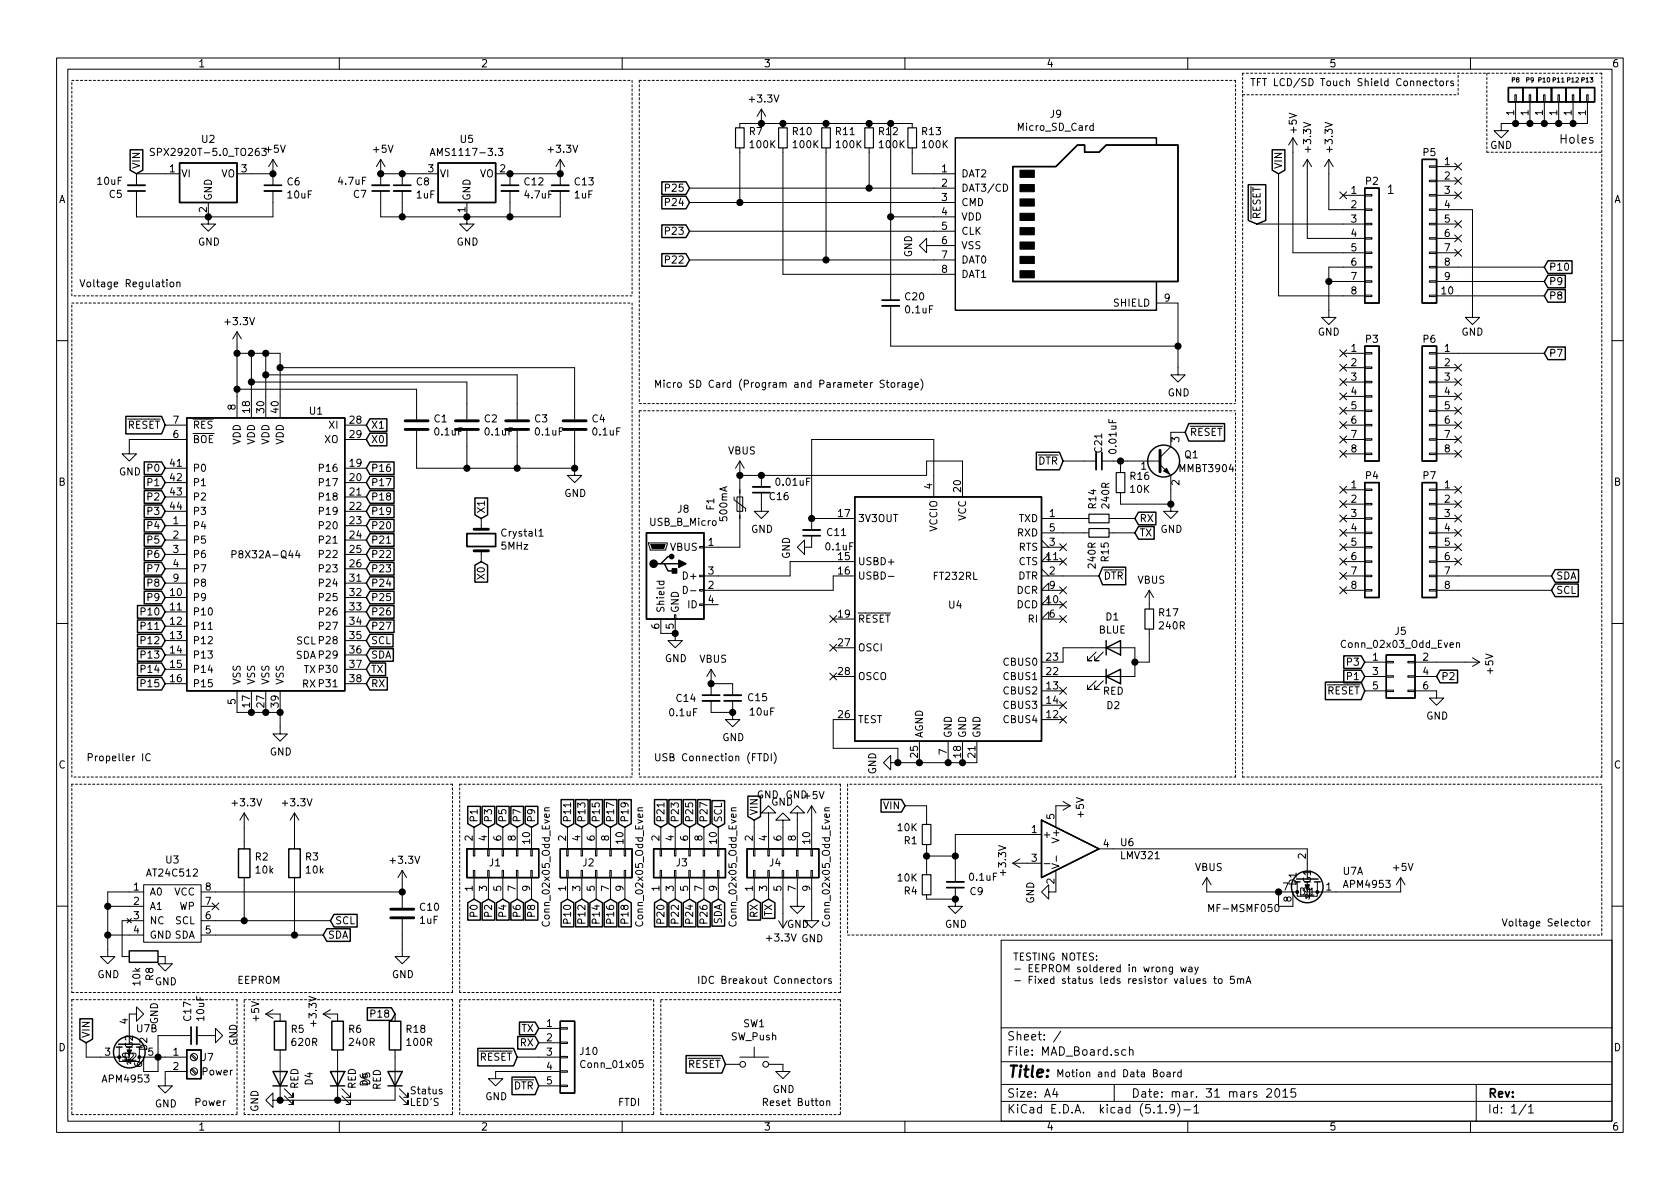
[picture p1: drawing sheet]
<svg xmlns="http://www.w3.org/2000/svg" width="297mm" height="210mm" viewBox="0 0 297 210" stroke-linecap="round" stroke-linejoin="round" font-family="sans-serif">
<defs><g id="words">
<text font-size="2.8" x="178" y="190.5">Title:</text>
<g font-size="2.1">
<text x="275.6" y="25.4">Holes</text>
<text x="245.1" y="34.3">1</text>
<text x="178" y="184">Sheet: /</text>
<text x="178" y="186.7">File: MAD_Board.sch</text>
<text x="178" y="196.9">KiCad E.D.A. kicad (5.1.9)-1</text>
<text x="178" y="194.1">Size: A4</text>
<text x="200" y="194.1">Date: mar. 31 mars 2015</text>
<text x="263" y="194.1">Rev:</text>
<text x="263" y="196.9">Id: 1/1</text>
</g>
<g font-size="1.8">
<text x="35" y="11.9">1</text>
<text x="85" y="11.9">2</text>
<text x="135" y="11.9">3</text>
<text x="185" y="11.9">4</text>
<text x="235" y="11.9">5</text>
<text x="285" y="11.9">6</text>
<text x="221" y="15.2">TFT LCD/SD Touch Shield Connectors</text>
<text x="132.5" y="23.9">R7</text>
<text x="132.7" y="18.1">+3.3V</text>
<text x="140.2" y="23.9">R10</text>
<text x="147.8" y="23.9">R11</text>
<text x="155.4" y="23.9">R12</text>
<text x="163.1" y="23.9">R13</text>
<text x="180.1" y="23.1">Micro_SD_Card</text>
<text x="185.7" y="20.8">J9</text>
<text x="229.3" y="23.4" transform="rotate(-90 229.3 23.4)">+5V</text>
<text x="267.7" y="20.4" transform="rotate(-90 267.7 20.4)">1</text>
<text x="270.3" y="20.4" transform="rotate(-90 270.3 20.4)">1</text>
<text x="272.8" y="20.4" transform="rotate(-90 272.8 20.4)">1</text>
<text x="275.3" y="20.4" transform="rotate(-90 275.3 20.4)">1</text>
<text x="277.9" y="20.4" transform="rotate(-90 277.9 20.4)">1</text>
<text x="280.4" y="20.4" transform="rotate(-90 280.4 20.4)">1</text>
<text x="24.8" y="29.9" transform="rotate(-90 24.8 29.9)">VIN</text>
<text x="27.8" y="27.6">SPX2920T-5.0_TO263</text>
<text x="35.7" y="25.3">U2</text>
<text x="47" y="27">+5V</text>
<text x="66.1" y="27">+5V</text>
<text x="77.1" y="27.6">AMS1117-3.3</text>
<text x="81.4" y="25.3">U5</text>
<text x="97.1" y="27">+3.3V</text>
<text x="132.7" y="26.2">100K</text>
<text x="140.3" y="26.2">100K</text>
<text x="148" y="26.2">100K</text>
<text x="155.6" y="26.2">100K</text>
<text x="163.2" y="26.2">100K</text>
<text x="226.7" y="29.9" transform="rotate(-90 226.7 29.9)">VIN</text>
<text x="231.8" y="26.7" transform="rotate(-90 231.8 26.7)">+3.3V</text>
<text x="235.6" y="26.7" transform="rotate(-90 235.6 26.7)">+3.3V</text>
<text x="251.7" y="27.6">P5</text>
<text x="255.4" y="29.2">1</text>
<text x="263.5" y="26.3">GND</text>
<text x="10.4" y="35.9">A</text>
<text x="17.3" y="32.7">10uF</text>
<text x="19.4" y="35">C5</text>
<text x="30" y="30.5">1</text>
<text x="32" y="31.4">VI</text>
<text x="37.5" y="35.6" transform="rotate(-90 37.5 35.6)">GND</text>
<text x="39.1" y="31.4">VO</text>
<text x="42.7" y="30.5">3</text>
<text x="50.8" y="32.8">C6</text>
<text x="50.9" y="35.1">10uF</text>
<text x="59.9" y="32.7">4.7uF</text>
<text x="62.5" y="35">C7</text>
<text x="73.7" y="32.8">C8</text>
<text x="73.7" y="35.1">1uF</text>
<text x="75.7" y="30.5">3</text>
<text x="77.7" y="31.4">VI</text>
<text x="83.2" y="35.6" transform="rotate(-90 83.2 35.6)">GND</text>
<text x="84.8" y="31.4">VO</text>
<text x="88.4" y="30.5">2</text>
<text x="92.8" y="32.8">C12</text>
<text x="92.9" y="35.1">4.7uF</text>
<text x="101.6" y="35.1">1uF</text>
<text x="101.7" y="32.8">C13</text>
<text x="118" y="33.9">P25</text>
<text x="166.5" y="30.5">1</text>
<text x="166.5" y="33">2</text>
<text x="166.5" y="35.6">3</text>
<text x="169.9" y="31.4">DAT2</text>
<text x="169.9" y="33.9">DAT3/CD</text>
<text x="238.9" y="34.3">1</text>
<text x="241.5" y="32.7">P2</text>
<text x="255.4" y="31.7">2</text>
<text x="255.4" y="34.3">3</text>
<text x="285.4" y="35.9">A</text>
<text x="36.6" y="37.6" transform="rotate(-90 36.6 37.6)">2</text>
<text x="82.3" y="37.6" transform="rotate(-90 82.3 37.6)">1</text>
<text x="118" y="36.4">P24</text>
<text x="118" y="41.5">P23</text>
<text x="166.5" y="38.1">4</text>
<text x="166.5" y="40.6">5</text>
<text x="169.9" y="36.4">CMD</text>
<text x="169.9" y="39">VDD</text>
<text x="169.9" y="41.5">CLK</text>
<text x="222.9" y="38.8" transform="rotate(-90 222.9 38.8)">RESET</text>
<text x="238.9" y="36.8">2</text>
<text x="238.9" y="39.4">3</text>
<text x="238.9" y="41.9">4</text>
<text x="255.4" y="36.8">4</text>
<text x="255.4" y="39.4">5</text>
<text x="255.4" y="41.9">6</text>
<text x="35" y="43.4">GND</text>
<text x="80.7" y="43.4">GND</text>
<text x="118" y="46.6">P22</text>
<text x="161.3" y="45.5" transform="rotate(-90 161.3 45.5)">GND</text>
<text x="166.5" y="43.2">6</text>
<text x="166.5" y="45.7">7</text>
<text x="169.9" y="44.1">VSS</text>
<text x="169.9" y="46.6">DAT0</text>
<text x="238.9" y="44.4">5</text>
<text x="238.9" y="47">6</text>
<text x="255.4" y="44.4">7</text>
<text x="255.4" y="47">8</text>
<text x="273.8" y="47.9">P10</text>
<text x="14" y="50.8">Voltage Regulation</text>
<text x="160.1" y="53.1">C20</text>
<text x="166.5" y="48.3">8</text>
<text x="169.9" y="49.1">DAT1</text>
<text x="205.9" y="53.3">9</text>
<text x="238.9" y="49.5">7</text>
<text x="238.9" y="52.1">8</text>
<text x="254.9" y="52.1">10</text>
<text x="255.4" y="49.5">9</text>
<text x="273.8" y="50.4">P9</text>
<text x="273.8" y="53">P8</text>
<text x="40" y="57.5">+3.3V</text>
<text x="160.2" y="55.4">0.1uF</text>
<text x="197" y="54.2">SHIELD</text>
<text x="233" y="59.4">GND</text>
<text x="258.4" y="59.4">GND</text>
<text x="238.9" y="62.2">1</text>
<text x="238.9" y="64.8">2</text>
<text x="241.5" y="60.6">P3</text>
<text x="251.7" y="60.6">P6</text>
<text x="255.4" y="62.2">1</text>
<text x="255.4" y="64.8">2</text>
<text x="273.8" y="63.1">P7</text>
<text x="115.6" y="68.6">Micro SD Card (Program and Parameter Storage)</text>
<text x="206.5" y="70.1">GND</text>
<text x="238.9" y="67.3">3</text>
<text x="238.9" y="69.8">4</text>
<text x="255.4" y="67.3">3</text>
<text x="255.4" y="69.8">4</text>
<text x="22.5" y="75.8">RESET</text>
<text x="30.6" y="77.5">6</text>
<text x="30.6" y="74.9">7</text>
<text x="34" y="75.8">RES</text>
<text x="41.7" y="72.5" transform="rotate(-90 41.7 72.5)">8</text>
<text x="44.2" y="73" transform="rotate(-90 44.2 73)">18</text>
<text x="46.7" y="73" transform="rotate(-90 46.7 73)">30</text>
<text x="49.3" y="73" transform="rotate(-90 49.3 73)">40</text>
<text x="54.8" y="73.3">U1</text>
<text x="58.3" y="75.8">XI</text>
<text x="61.9" y="74.9">28</text>
<text x="61.9" y="77.5">29</text>
<text x="65.6" y="75.8">X1</text>
<text x="76.8" y="74.7">C1</text>
<text x="77" y="77">0.1uF</text>
<text x="85.7" y="74.7">C2</text>
<text x="85.9" y="77">0.1uF</text>
<text x="94.6" y="74.7">C3</text>
<text x="94.7" y="77">0.1uF</text>
<text x="104.7" y="74.7">C4</text>
<text x="104.9" y="77">0.1uF</text>
<text x="210.3" y="77.1">RESET</text>
<text x="238.9" y="72.4">5</text>
<text x="238.9" y="74.9">6</text>
<text x="238.9" y="77.5">7</text>
<text x="255.4" y="72.4">5</text>
<text x="255.4" y="74.9">6</text>
<text x="255.4" y="77.5">7</text>
<text x="26.3" y="83.4">P0</text>
<text x="30.1" y="82.5">41</text>
<text x="34" y="78.4">BOE</text>
<text x="34" y="83.4">P0</text>
<text x="42.5" y="78.7" transform="rotate(-90 42.5 78.7)">VDD</text>
<text x="45.1" y="78.7" transform="rotate(-90 45.1 78.7)">VDD</text>
<text x="47.6" y="78.7" transform="rotate(-90 47.6 78.7)">VDD</text>
<text x="50.2" y="78.7" transform="rotate(-90 50.2 78.7)">VDD</text>
<text x="56.8" y="83.4">P16</text>
<text x="57.4" y="78.4">XO</text>
<text x="61.9" y="82.5">19</text>
<text x="65.6" y="83.4">P16</text>
<text x="65.6" y="78.4">X0</text>
<text x="128.8" y="80.4">VBUS</text>
<text x="183.5" y="82.2">DTR</text>
<text x="194.9" y="80" transform="rotate(-90 194.9 80)">C21</text>
<text x="197.4" y="80" transform="rotate(-90 197.4 80)">0.01uF</text>
<text x="201.8" y="83.1">1</text>
<text x="208.5" y="78.2" transform="rotate(-90 208.5 78.2)">3</text>
<text x="208.7" y="83.5">MMBT3904</text>
<text x="209.5" y="81">Q1</text>
<text x="238.9" y="80">8</text>
<text x="255.4" y="80">8</text>
<text x="10.4" y="85.9">B</text>
<text x="21" y="84.1">GND</text>
<text x="26.3" y="86">P1</text>
<text x="26.3" y="88.5">P2</text>
<text x="30.1" y="85.1">42</text>
<text x="30.1" y="87.6">43</text>
<text x="34" y="86">P1</text>
<text x="34" y="88.5">P2</text>
<text x="56.8" y="86">P17</text>
<text x="56.8" y="88.5">P18</text>
<text x="61.9" y="85.1">20</text>
<text x="61.9" y="87.6">21</text>
<text x="65.6" y="86">P17</text>
<text x="65.6" y="88.5">P18</text>
<text x="99.8" y="87.9">GND</text>
<text x="136.1" y="88.4">C16</text>
<text x="137.4" y="85.9">0.01uF</text>
<text x="164.8" y="86.5" transform="rotate(-90 164.8 86.5)">4</text>
<text x="169.9" y="86.9" transform="rotate(-90 169.9 86.9)">20</text>
<text x="193.8" y="89.9" transform="rotate(-90 193.8 89.9)">R14</text>
<text x="196.1" y="89.8" transform="rotate(-90 196.1 89.8)">240R</text>
<text x="199.9" y="84.9">R16</text>
<text x="199.9" y="87.2">10K</text>
<text x="208.5" y="85.8" transform="rotate(-90 208.5 85.8)">2</text>
<text x="238.9" y="86.4">1</text>
<text x="238.9" y="88.9">2</text>
<text x="241.5" y="84.8">P4</text>
<text x="251.7" y="84.8">P7</text>
<text x="255.4" y="86.4">1</text>
<text x="255.4" y="88.9">2</text>
<text x="285.4" y="85.9">B</text>
<text x="26.3" y="91.1">P3</text>
<text x="26.3" y="93.6">P4</text>
<text x="30.1" y="90.2">44</text>
<text x="30.6" y="92.7">1</text>
<text x="30.6" y="95.2">2</text>
<text x="34" y="93.6">P4</text>
<text x="34" y="91.1">P3</text>
<text x="56.8" y="91.1">P19</text>
<text x="56.8" y="93.6">P20</text>
<text x="61.9" y="90.2">22</text>
<text x="61.9" y="92.7">23</text>
<text x="61.9" y="95.2">24</text>
<text x="65.6" y="93.6">P20</text>
<text x="65.6" y="91.1">P19</text>
<text x="85.7" y="90.9" transform="rotate(-90 85.7 90.9)">X1</text>
<text x="88.9" y="94.9">Crystal1</text>
<text x="115" y="93">USB_B_Micro</text>
<text x="119.9" y="90.7">J8</text>
<text x="126.3" y="90.2" transform="rotate(-90 126.3 90.2)">F1</text>
<text x="128.6" y="92" transform="rotate(-90 128.6 92)">500mA</text>
<text x="132.8" y="94.2">GND</text>
<text x="146.3" y="94.8">C11</text>
<text x="148.3" y="91.4">17</text>
<text x="151.6" y="92.3">3V3OUT</text>
<text x="165.7" y="94" transform="rotate(-90 165.7 94)">VCCIO</text>
<text x="170.8" y="92.1" transform="rotate(-90 170.8 92.1)">VCC</text>
<text x="179.9" y="94.9">RXD</text>
<text x="180.1" y="92.3">TXD</text>
<text x="185.6" y="91.4">1</text>
<text x="185.6" y="94">5</text>
<text x="201.4" y="92.3">RX</text>
<text x="201.4" y="94.9">TX</text>
<text x="205.2" y="94.2">GND</text>
<text x="238.9" y="91.4">3</text>
<text x="238.9" y="94">4</text>
<text x="255.4" y="91.4">3</text>
<text x="255.4" y="94">4</text>
<text x="26.3" y="101.2">P7</text>
<text x="26.3" y="98.7">P6</text>
<text x="26.3" y="96.1">P5</text>
<text x="30.6" y="97.8">3</text>
<text x="30.6" y="100.3">4</text>
<text x="34" y="96.1">P5</text>
<text x="34" y="98.7">P6</text>
<text x="34" y="101.2">P7</text>
<text x="41.7" y="98.7">P8X32A-Q44</text>
<text x="56.8" y="96.1">P21</text>
<text x="56.8" y="98.7">P22</text>
<text x="56.8" y="101.2">P23</text>
<text x="61.9" y="97.8">25</text>
<text x="61.9" y="100.3">26</text>
<text x="65.6" y="101.2">P23</text>
<text x="65.6" y="98.7">P22</text>
<text x="65.6" y="96.1">P21</text>
<text x="88.7" y="97.2">5MHz</text>
<text x="118.5" y="97.4">VBUS</text>
<text x="125.2" y="96.5">1</text>
<text x="125.2" y="101.6">3</text>
<text x="139.7" y="98.9" transform="rotate(-90 139.7 98.9)">GND</text>
<text x="146.1" y="97.3">0.1uF</text>
<text x="148.3" y="99.1">15</text>
<text x="148.3" y="101.6">16</text>
<text x="151.6" y="99.9">USBD+</text>
<text x="180.1" y="99.9">CTS</text>
<text x="180.1" y="97.4">RTS</text>
<text x="185.1" y="99.1">11</text>
<text x="185.6" y="101.6">2</text>
<text x="185.6" y="96.5">3</text>
<text x="193.7" y="100.3" transform="rotate(-90 193.7 100.3)">240R</text>
<text x="196" y="99.3" transform="rotate(-90 196 99.3)">R15</text>
<text x="238.9" y="96.5">5</text>
<text x="238.9" y="99.1">6</text>
<text x="238.9" y="101.6">7</text>
<text x="255.4" y="96.5">5</text>
<text x="255.4" y="99.1">6</text>
<text x="255.4" y="101.6">7</text>
<text x="26.3" y="106.3">P9</text>
<text x="26.3" y="103.8">P8</text>
<text x="30.1" y="105.4">10</text>
<text x="30.1" y="107.9">11</text>
<text x="30.6" y="102.9">9</text>
<text x="34" y="103.8">P8</text>
<text x="34" y="106.3">P9</text>
<text x="56.8" y="103.8">P24</text>
<text x="56.8" y="106.3">P25</text>
<text x="61.9" y="102.9">31</text>
<text x="61.9" y="105.4">32</text>
<text x="61.9" y="107.9">33</text>
<text x="65.6" y="106.3">P25</text>
<text x="65.6" y="103.8">P24</text>
<text x="85.7" y="102.3" transform="rotate(-90 85.7 102.3)">X0</text>
<text x="121.1" y="102.5">D+</text>
<text x="121.7" y="107.6">ID</text>
<text x="125.2" y="104.1">2</text>
<text x="125.2" y="106.7">4</text>
<text x="151.6" y="102.5">USBD-</text>
<text x="165.2" y="102.5">FT232RL</text>
<text x="167.8" y="107.6">U4</text>
<text x="179.8" y="107.6">DCD</text>
<text x="179.8" y="105">DCR</text>
<text x="180" y="102.5">DTR</text>
<text x="185.1" y="106.7">10</text>
<text x="185.6" y="104.1">9</text>
<text x="195.1" y="102.5">DTR</text>
<text x="201.1" y="103.2">VBUS</text>
<text x="238.9" y="104.1">8</text>
<text x="255.4" y="104.1">8</text>
<text x="275.1" y="102.5">SDA</text>
<text x="275.1" y="105">SCL</text>
<text x="25.3" y="113.9">P12</text>
<text x="25.3" y="111.4">P11</text>
<text x="25.3" y="108.8">P10</text>
<text x="30.1" y="110.5">12</text>
<text x="30.1" y="113">13</text>
<text x="34" y="108.8">P10</text>
<text x="34" y="111.4">P11</text>
<text x="34" y="113.9">P12</text>
<text x="52.4" y="114">SCL P28</text>
<text x="56.8" y="108.8">P26</text>
<text x="56.8" y="111.4">P27</text>
<text x="61.9" y="110.5">34</text>
<text x="61.9" y="113">35</text>
<text x="65.6" y="113.9">SCL</text>
<text x="65.6" y="111.4">P27</text>
<text x="65.6" y="108.8">P26</text>
<text x="116.6" y="111.2" transform="rotate(-90 116.6 111.2)">6</text>
<text x="117.5" y="108.5" transform="rotate(-90 117.5 108.5)">Shield</text>
<text x="119.1" y="111.2" transform="rotate(-90 119.1 111.2)">5</text>
<text x="120" y="108.5" transform="rotate(-90 120 108.5)">GND</text>
<text x="148.3" y="109.2">19</text>
<text x="151.6" y="110.1">RESET</text>
<text x="181.9" y="110.1">RI</text>
<text x="185.6" y="109.2">6</text>
<text x="194.3" y="112">BLUE</text>
<text x="195.6" y="109.7">D1</text>
<text x="205" y="109">R17</text>
<text x="205.1" y="111.3">240R</text>
<text x="246.7" y="112.3">J5</text>
<text x="25.3" y="119">P14</text>
<text x="25.3" y="116.5">P13</text>
<text x="30.1" y="115.6">14</text>
<text x="30.1" y="118.1">15</text>
<text x="34" y="116.5">P13</text>
<text x="34" y="119">P14</text>
<text x="52.2" y="116.5">SDA P29</text>
<text x="53.7" y="119">TX P30</text>
<text x="61.9" y="115.6">36</text>
<text x="61.9" y="118.1">37</text>
<text x="65.6" y="119">TX</text>
<text x="65.6" y="116.5">SDA</text>
<text x="117.6" y="117.1">GND</text>
<text x="123.7" y="117.2">VBUS</text>
<text x="148.3" y="114.3">27</text>
<text x="148.3" y="119.4">28</text>
<text x="151.6" y="115.2">OSCI</text>
<text x="177.6" y="117.7">CBUS0</text>
<text x="185.1" y="119.4">22</text>
<text x="185.1" y="116.8">23</text>
<text x="237.6" y="114.6">Conn_02x03_Odd_Even</text>
<text x="238.4" y="117.7">P3</text>
<text x="242.7" y="116.8">1</text>
<text x="242.7" y="119.4">3</text>
<text x="251.6" y="116.8">2</text>
<text x="251.6" y="119.4">4</text>
<text x="264" y="119.1" transform="rotate(-90 264 119.1)">+5V</text>
<text x="25.3" y="121.5">P15</text>
<text x="30.1" y="120.6">16</text>
<text x="34" y="121.5">P15</text>
<text x="41.7" y="124.6" transform="rotate(-90 41.7 124.6)">5</text>
<text x="42.5" y="121.2" transform="rotate(-90 42.5 121.2)">VSS</text>
<text x="44.2" y="125" transform="rotate(-90 44.2 125)">17</text>
<text x="45.1" y="121.2" transform="rotate(-90 45.1 121.2)">VSS</text>
<text x="46.7" y="125" transform="rotate(-90 46.7 125)">27</text>
<text x="47.6" y="121.2" transform="rotate(-90 47.6 121.2)">VSS</text>
<text x="49.3" y="125" transform="rotate(-90 49.3 125)">39</text>
<text x="50.2" y="121.2" transform="rotate(-90 50.2 121.2)">VSS</text>
<text x="53.4" y="121.6">RX P31</text>
<text x="61.9" y="120.6">38</text>
<text x="65.6" y="121.5">RX</text>
<text x="119.7" y="124.1">C14</text>
<text x="132.3" y="124">C15</text>
<text x="151.6" y="120.3">OSCO</text>
<text x="177.6" y="122.8">CBUS2</text>
<text x="177.6" y="125.3">CBUS3</text>
<text x="177.6" y="120.3">CBUS1</text>
<text x="185.1" y="121.9">13</text>
<text x="185.1" y="124.5">14</text>
<text x="195" y="122.9">RED</text>
<text x="195.7" y="125.4">D2</text>
<text x="234.6" y="122.8">RESET</text>
<text x="238.4" y="120.3">P1</text>
<text x="242.7" y="121.9">5</text>
<text x="251.6" y="121.9">6</text>
<text x="254.8" y="120.3">P2</text>
<text x="118.5" y="126.7">0.1uF</text>
<text x="127.7" y="131.1">GND</text>
<text x="132.7" y="126.5">10uF</text>
<text x="148.3" y="127">26</text>
<text x="151.6" y="127.9">TEST</text>
<text x="163.2" y="130.6" transform="rotate(-90 163.2 130.6)">AGND</text>
<text x="168.3" y="130.6" transform="rotate(-90 168.3 130.6)">GND</text>
<text x="170.8" y="130.6" transform="rotate(-90 170.8 130.6)">GND</text>
<text x="173.4" y="130.6" transform="rotate(-90 173.4 130.6)">GND</text>
<text x="177.6" y="127.9">CBUS4</text>
<text x="185.1" y="127">12</text>
<text x="252.2" y="127.2">GND</text>
<text x="10.4" y="135.9">C</text>
<text x="15.2" y="134.6">Propeller IC</text>
<text x="47.7" y="133.6">GND</text>
<text x="115.6" y="134.6">USB Connection (FTDI)</text>
<text x="154.9" y="137" transform="rotate(-90 154.9 137)">GND</text>
<text x="162.3" y="133.9" transform="rotate(-90 162.3 133.9)">25</text>
<text x="167.4" y="133.4" transform="rotate(-90 167.4 133.4)">7</text>
<text x="169.9" y="133.9" transform="rotate(-90 169.9 133.9)">18</text>
<text x="172.5" y="133.9" transform="rotate(-90 172.5 133.9)">21</text>
<text x="285.4" y="135.9">C</text>
<text x="41.2" y="142.6">+3.3V</text>
<text x="50.1" y="142.6">+3.3V</text>
<text x="133.8" y="141.2">GND GND+5V</text>
<text x="136.3" y="142.5">GND</text>
<text x="156.3" y="143.1">VIN</text>
<text x="83.6" y="148.7" transform="rotate(-90 83.6 148.7)">2</text>
<text x="84.5" y="145.5" transform="rotate(-90 84.5 145.5)">P1</text>
<text x="86.1" y="148.7" transform="rotate(-90 86.1 148.7)">4</text>
<text x="87" y="145.5" transform="rotate(-90 87 145.5)">P3</text>
<text x="88.6" y="148.7" transform="rotate(-90 88.6 148.7)">6</text>
<text x="89.5" y="145.5" transform="rotate(-90 89.5 145.5)">P5</text>
<text x="91.2" y="148.7" transform="rotate(-90 91.2 148.7)">8</text>
<text x="92.1" y="145.5" transform="rotate(-90 92.1 145.5)">P7</text>
<text x="93.7" y="149.2" transform="rotate(-90 93.7 149.2)">10</text>
<text x="94.6" y="145.5" transform="rotate(-90 94.6 145.5)">P9</text>
<text x="100.1" y="148.7" transform="rotate(-90 100.1 148.7)">2</text>
<text x="101" y="145.5" transform="rotate(-90 101 145.5)">P11</text>
<text x="102.6" y="148.7" transform="rotate(-90 102.6 148.7)">4</text>
<text x="103.5" y="145.5" transform="rotate(-90 103.5 145.5)">P13</text>
<text x="105.2" y="148.7" transform="rotate(-90 105.2 148.7)">6</text>
<text x="106" y="145.5" transform="rotate(-90 106 145.5)">P15</text>
<text x="107.7" y="148.7" transform="rotate(-90 107.7 148.7)">8</text>
<text x="108.6" y="145.5" transform="rotate(-90 108.6 145.5)">P17</text>
<text x="110.2" y="149.2" transform="rotate(-90 110.2 149.2)">10</text>
<text x="111.1" y="145.5" transform="rotate(-90 111.1 145.5)">P19</text>
<text x="116.6" y="148.7" transform="rotate(-90 116.6 148.7)">2</text>
<text x="117.5" y="145.5" transform="rotate(-90 117.5 145.5)">P21</text>
<text x="119.1" y="148.7" transform="rotate(-90 119.1 148.7)">4</text>
<text x="120" y="145.5" transform="rotate(-90 120 145.5)">P23</text>
<text x="121.7" y="148.7" transform="rotate(-90 121.7 148.7)">6</text>
<text x="122.6" y="145.5" transform="rotate(-90 122.6 145.5)">P25</text>
<text x="124.2" y="148.7" transform="rotate(-90 124.2 148.7)">8</text>
<text x="125.1" y="145.5" transform="rotate(-90 125.1 145.5)">P27</text>
<text x="126.7" y="149.2" transform="rotate(-90 126.7 149.2)">10</text>
<text x="127.6" y="145.5" transform="rotate(-90 127.6 145.5)">SCL</text>
<text x="133.1" y="148.7" transform="rotate(-90 133.1 148.7)">2</text>
<text x="134" y="144.2" transform="rotate(-90 134 144.2)">VIN</text>
<text x="135.6" y="148.7" transform="rotate(-90 135.6 148.7)">4</text>
<text x="138.2" y="148.7" transform="rotate(-90 138.2 148.7)">6</text>
<text x="140.7" y="148.7" transform="rotate(-90 140.7 148.7)">8</text>
<text x="143.3" y="149.2" transform="rotate(-90 143.3 149.2)">10</text>
<text x="158.8" y="147">10K</text>
<text x="159.9" y="149.3">R1</text>
<text x="182.4" y="147.3">1</text>
<text x="184.3" y="148.2">+</text>
<text x="186.4" y="144.9" transform="rotate(-90 186.4 144.9)">5</text>
<text x="187.3" y="148.6" transform="rotate(-90 187.3 148.6)">V+</text>
<text x="191.6" y="144.5" transform="rotate(-90 191.6 144.5)">+5V</text>
<text x="195.1" y="149.9">4</text>
<text x="198.2" y="149.6">U6</text>
<text x="26.2" y="155">AT24C512</text>
<text x="29.4" y="152.7">U3</text>
<text x="45.2" y="152.2">R2</text>
<text x="45.3" y="154.5">10k</text>
<text x="54.1" y="152.2">R3</text>
<text x="54.2" y="154.5">10k</text>
<text x="69.2" y="152.7">+3.3V</text>
<text x="86.6" y="153.2">J1</text>
<text x="103.1" y="153.2">J2</text>
<text x="119.6" y="153.2">J3</text>
<text x="136.1" y="153.2">J4</text>
<text x="158.8" y="155.9">10K</text>
<text x="171.5" y="155.7">0.1uF</text>
<text x="177.9" y="154.6" transform="rotate(-90 177.9 154.6)">+3.3V</text>
<text x="182.4" y="152.4">3</text>
<text x="198.3" y="151.9">LMV321</text>
<text x="211.3" y="154">VBUS</text>
<text x="230.9" y="151.9" transform="rotate(-90 230.9 151.9)">2</text>
<text x="237.5" y="154.7">U7A</text>
<text x="246.4" y="154">+5V</text>
<text x="23.6" y="157.5">1</text>
<text x="23.6" y="160">2</text>
<text x="26.4" y="158.4">A0</text>
<text x="26.4" y="160.9">A1</text>
<text x="30.8" y="158.4">VCC</text>
<text x="31.7" y="160.9">WP</text>
<text x="36.3" y="160">7</text>
<text x="36.3" y="157.5">8</text>
<text x="74.3" y="161.1">C10</text>
<text x="83.6" y="157.6" transform="rotate(-90 83.6 157.6)">1</text>
<text x="84.5" y="161.9" transform="rotate(-90 84.5 161.9)">P0</text>
<text x="86.1" y="157.6" transform="rotate(-90 86.1 157.6)">3</text>
<text x="87" y="161.9" transform="rotate(-90 87 161.9)">P2</text>
<text x="88.6" y="157.6" transform="rotate(-90 88.6 157.6)">5</text>
<text x="89.5" y="161.9" transform="rotate(-90 89.5 161.9)">P4</text>
<text x="91.2" y="157.6" transform="rotate(-90 91.2 157.6)">7</text>
<text x="92.1" y="161.9" transform="rotate(-90 92.1 161.9)">P6</text>
<text x="93.7" y="157.6" transform="rotate(-90 93.7 157.6)">9</text>
<text x="94.6" y="161.9" transform="rotate(-90 94.6 161.9)">P8</text>
<text x="100.1" y="157.6" transform="rotate(-90 100.1 157.6)">1</text>
<text x="102.6" y="157.6" transform="rotate(-90 102.6 157.6)">3</text>
<text x="105.2" y="157.6" transform="rotate(-90 105.2 157.6)">5</text>
<text x="107.7" y="157.6" transform="rotate(-90 107.7 157.6)">7</text>
<text x="110.2" y="157.6" transform="rotate(-90 110.2 157.6)">9</text>
<text x="116.6" y="157.6" transform="rotate(-90 116.6 157.6)">1</text>
<text x="119.1" y="157.6" transform="rotate(-90 119.1 157.6)">3</text>
<text x="121.7" y="157.6" transform="rotate(-90 121.7 157.6)">5</text>
<text x="124.2" y="157.6" transform="rotate(-90 124.2 157.6)">7</text>
<text x="126.7" y="157.6" transform="rotate(-90 126.7 157.6)">9</text>
<text x="133.1" y="157.6" transform="rotate(-90 133.1 157.6)">1</text>
<text x="135.6" y="157.6" transform="rotate(-90 135.6 157.6)">3</text>
<text x="138.2" y="157.6" transform="rotate(-90 138.2 157.6)">5</text>
<text x="140.7" y="157.6" transform="rotate(-90 140.7 157.6)">7</text>
<text x="143.3" y="157.6" transform="rotate(-90 143.3 157.6)">9</text>
<text x="159.9" y="158.2">R4</text>
<text x="171.6" y="158.3">C9</text>
<text x="182.9" y="159.8" transform="rotate(-90 182.9 159.8)">GND</text>
<text x="186.4" y="156.3" transform="rotate(-90 186.4 156.3)">2</text>
<text x="213.4" y="161.3">MF-MSMF050</text>
<text x="226.8" y="157.5">7</text>
<text x="228.3" y="159.5" transform="rotate(-90 228.3 159.5)">8</text>
<text x="229.2" y="156.7" transform="rotate(-90 229.2 156.7)">D1</text>
<text x="229.6" y="158.4">D1</text>
<text x="230.5" y="158.4">S1</text>
<text x="231.8" y="156" transform="rotate(-90 231.8 156)">G1</text>
<text x="234.5" y="157.5">1</text>
<text x="237.8" y="157">APM4953</text>
<text x="23.6" y="162.6">3</text>
<text x="23.6" y="165.1">4</text>
<text x="26.4" y="163.4">NC</text>
<text x="26.4" y="166">GND SDA</text>
<text x="31" y="163.4">SCL</text>
<text x="36.3" y="165.1">5</text>
<text x="36.3" y="162.6">6</text>
<text x="57.9" y="166">SDA</text>
<text x="59.2" y="163.4">SCL</text>
<text x="74.3" y="163.4">1uF</text>
<text x="97.2" y="163.3" transform="rotate(-90 97.2 163.3)">Conn_02x05_Odd_Even</text>
<text x="101" y="162.9" transform="rotate(-90 101 162.9)">P10</text>
<text x="103.5" y="162.9" transform="rotate(-90 103.5 162.9)">P12</text>
<text x="106" y="162.9" transform="rotate(-90 106 162.9)">P14</text>
<text x="108.6" y="162.9" transform="rotate(-90 108.6 162.9)">P16</text>
<text x="111.1" y="162.9" transform="rotate(-90 111.1 162.9)">P18</text>
<text x="113.7" y="163.3" transform="rotate(-90 113.7 163.3)">Conn_02x05_Odd_Even</text>
<text x="117.5" y="162.9" transform="rotate(-90 117.5 162.9)">P20</text>
<text x="120" y="162.9" transform="rotate(-90 120 162.9)">P22</text>
<text x="122.6" y="162.9" transform="rotate(-90 122.6 162.9)">P24</text>
<text x="125.1" y="162.9" transform="rotate(-90 125.1 162.9)">P26</text>
<text x="127.6" y="163.5" transform="rotate(-90 127.6 163.5)">SDA</text>
<text x="130.2" y="163.3" transform="rotate(-90 130.2 163.3)">Conn_02x05_Odd_Even</text>
<text x="134" y="162.2" transform="rotate(-90 134 162.2)">RX</text>
<text x="135.7" y="166.5">+3.3V</text>
<text x="136.5" y="162" transform="rotate(-90 136.5 162)">TX</text>
<text x="139.1" y="164.1">GND</text>
<text x="141.7" y="166.6">GND</text>
<text x="146.7" y="163.3" transform="rotate(-90 146.7 163.3)">Conn_02x05_Odd_Even</text>
<text x="167.1" y="164.1">GND</text>
<text x="265.4" y="163.8">Voltage Selector</text>
<text x="17.2" y="173">GND</text>
<text x="27.1" y="173.4" transform="rotate(-90 27.1 173.4)">R8</text>
<text x="41.9" y="174">EEPROM</text>
<text x="69.3" y="173">GND</text>
<text x="123.2" y="174">IDC Breakout Connectors</text>
<text x="179.1" y="169.9">TESTING NOTES:</text>
<text x="179.1" y="171.9">- EEPROM soldered in wrong way</text>
<text x="179.1" y="174">- Fixed status leds resistor values to 5mA</text>
<text x="24.8" y="174.2" transform="rotate(-90 24.8 174.2)">10k</text>
<text x="27.4" y="174.2">GND</text>
<text x="65.9" y="180">P18</text>
<text x="10.4" y="185.9">D</text>
<text x="15.9" y="183.6" transform="rotate(-90 15.9 183.6)">VIN</text>
<text x="22.6" y="181.1" transform="rotate(-90 22.6 181.1)">4</text>
<text x="23.5" y="185.2" transform="rotate(-90 23.5 185.2)">G2</text>
<text x="24.2" y="182.5">U7B</text>
<text x="26" y="185.9" transform="rotate(-90 26 185.9)">D2</text>
<text x="27.9" y="181.1" transform="rotate(-90 27.9 181.1)">GND</text>
<text x="33.8" y="180.5" transform="rotate(-90 33.8 180.5)">C17</text>
<text x="36.1" y="180.4" transform="rotate(-90 36.1 180.4)">10uF</text>
<text x="41.9" y="185" transform="rotate(-90 41.9 185)">GND</text>
<text x="45.8" y="180.5" transform="rotate(-90 45.8 180.5)">+5V</text>
<text x="51.5" y="182.6">R5</text>
<text x="51.7" y="185">620R</text>
<text x="56" y="181.3" transform="rotate(-90 56 181.3)">+3.3V</text>
<text x="61.7" y="182.6">R6</text>
<text x="61.9" y="185">240R</text>
<text x="71.9" y="182.6">R18</text>
<text x="72" y="185">100R</text>
<text x="92" y="185">RX</text>
<text x="92.2" y="182.5">TX</text>
<text x="96.7" y="181.6">1</text>
<text x="96.7" y="184.1">2</text>
<text x="129.3" y="184">SW_Push</text>
<text x="131.4" y="181.7">SW1</text>
<text x="285.4" y="185.9">D</text>
<text x="18.3" y="191.4">APM4953</text>
<text x="18.6" y="186.7">3</text>
<text x="21.3" y="187.6">S2</text>
<text x="22.1" y="187.6">D2</text>
<text x="25.1" y="188.7" transform="rotate(-90 25.1 188.7)">6</text>
<text x="26.2" y="186.7">5</text>
<text x="30.6" y="186.7">1</text>
<text x="30.6" y="189.2">2</text>
<text x="35.8" y="187.6">J7</text>
<text x="35.8" y="190.2">Power</text>
<text x="55.3" y="191.9" transform="rotate(-90 55.3 191.9)">D4</text>
<text x="65.5" y="191.9" transform="rotate(-90 65.5 191.9)">D5</text>
<text x="84.8" y="187.6">RESET</text>
<text x="96.7" y="186.7">3</text>
<text x="96.7" y="189.2">4</text>
<text x="96.7" y="191.8">5</text>
<text x="102.6" y="186.6">J10</text>
<text x="103" y="188.9">Conn_01x05</text>
<text x="121.6" y="188.8">RESET</text>
<text x="186.7" y="190.5">Motion and Data Board</text>
<text x="27.4" y="195.8">GND</text>
<text x="34.3" y="195.6">Power</text>
<text x="45.7" y="196.6" transform="rotate(-90 45.7 196.6)">GND</text>
<text x="52.8" y="192.6" transform="rotate(-90 52.8 192.6)">RED</text>
<text x="62.9" y="192.6" transform="rotate(-90 62.9 192.6)">RED</text>
<text x="67.3" y="192.8" transform="rotate(-90 67.3 192.8)">RED</text>
<text x="72.4" y="193.5">Status</text>
<text x="72.4" y="195.6">LED'S</text>
<text x="85.8" y="194.6">GND</text>
<text x="90.8" y="192.7">DTR</text>
<text x="109.2" y="195.6">FTDI</text>
<text x="134.6" y="195.6">Reset Button</text>
<text x="136.6" y="193.3">GND</text>
<text x="35" y="199.9">1</text>
<text x="85" y="199.9">2</text>
<text x="135" y="199.9">3</text>
<text x="185" y="199.9">4</text>
<text x="235" y="199.9">5</text>
<text x="285" y="199.9">6</text>
</g>
<g font-size="1.1">
<text x="267.3" y="14.5">P8</text>
<text x="269.8" y="14.5">P9</text>
<text x="272.1" y="14.5">P10 P11 P12 P13</text>
</g>
</g></defs>
<g fill="none" stroke="#000" stroke-width=".18">
<path d="M10 10.3h277v189.9h-277zM12 12.2h273v186.1h-273zM60 10.3v1.9M110 10.3v1.9M134.6 19.3l-.7 1.3M134.6 19.3v2.5M134.6 19.3l.8 1.3M160 10.3v1.9M210 10.3v1.9M251.6 14.7l.6-.1v-.2l-.4-.1-.2 .2 .1 .6h.5M253.3 14.4l-.3-.1-.3 .2 .2 .6h.4M253.7 14.3h.5"/>
<path d="M253.9 13.9v1.1l.3 .2M254.7 14.4l.3-.1 .2 .2-.1 .6-.3 .1-.2-.2zM255.8 14.3v.9M256.1 14.3l-.3 .2M257 14.4l-.3-.1-.2 .2v.2l.5 .1v.3h-.5M260 10.3v1.9M267.8 16.8h.3v1.2h-.3zM268 18v3.8M270.4 16.8h.2v1.2h-.2zM270.5 18v3.8M272.9 16.8h.3v1.2h-.3zM273 18v3.8"/>
<path d="M275.5 16.8h.2v1.2h-.2zM275.6 18v3.8M278 16.8h.3v1.2h-.3zM278.1 18v3.8M280.5 16.8h.3v1.2h-.3zM280.7 18v3.8h-15.3v1.3h1.3l-1.3 1.3-1.2-1.3h1.2M24.1 33.8v4.5h24.2v-4.5M27.3 26.3l-.5-.1-.2 .2v.3l.6 .3 .1 .3-.2 .2h-.5M31.7 30.7h-7.6v2.1M36.8 35.8v3.8h1.3l-1.3 1.3-1.2-1.3h1.2M41.9 30.7h6.4M46.3 26.2h.8l-.5 .5 .4 .1v.6l-.2 .1-.5-.1"/>
<path d="M48.3 28.2v4.6M48.3 28.2l-.8 1.3M48.3 28.2l.7 1.3M67.3 30.7h10.2M67.3 33.8v4.5h31.8v-4.5M67.3 28.2v4.6M67.3 28.2l-.8 1.3M67.3 28.2l.8 1.3M71.1 30.7v2.1M71.1 33.8v4.5M76.1 27.5l.4-1.3 .4 1.3M76.2 27.1h.6"/>
<path d="M82.5 35.8v3.8h1.3l-1.3 1.3-1.2-1.3h1.2M87.6 30.7h11.5M88.1 26.2h.8l-.4 .5 .3 .1 .1 .5-.3 .2-.5-.1M90.2 30.7v2.1M90.2 33.8v4.5M99.1 28.2v4.6M99.1 28.2l-.8 1.3M99.1 28.2l.7 1.3M121.9 33.3h47M121.9 35.8h47M130.8 22.6v-.8h30.5v.8M130.8 26.2v9.6"/>
<path d="M138.4 21.8v.8M138.4 26.2v22.3h30.5M146 21.8v.8M146 26.2v19.8M153.7 21.8v.8M153.7 26.2v7.1M157.5 21.8v31.3M157.5 38.3h11.4M161.3 26.2v4.5h7.6M177.4 32.6a.64 .64 0 0 1 .8 .6 .64 .64 0 0 1-.8 .6zM193.3 22.3l-.4-.1-.2 .2 .1 .6h.5M193.3 21.8v1.3"/>
<path d="M222.2 39.6h19.1M226.1 30.7v21.6h15.2M228.6 24.4v20.3h12.7M228.6 24.4l-.8 1.2M228.6 24.4l.8 1.2M231.1 28.2v14h10.2M231.1 28.2l-.7 1.3M231.1 28.2l.8 1.3M234.9 28.2l-.7 1.3M234.9 28.2v8.9h6.4M234.9 28.2l.8 1.3M236.9 33.9l1.2 1.2"/>
<path d="M237.5 34.5h3.8M238.1 33.9l-1.2 1.2M241.3 39.5h1.3v.2h-1.3zM241.3 37h1.3v.2h-1.3zM241.3 34.4h1.3v.3h-1.3zM252.7 37h1.3v.2h-1.3zM252.7 34.4h1.3v.3h-1.3zM252.7 31.9h1.3v.2h-1.3zM252.7 29.3h1.3v.3h-1.3zM252.7 39.5h1.3v.2h-1.3zM254 37.1h6.3v19h1.3l-1.3 1.3-1.2-1.3h1.2M254 29.5h3.8"/>
<path d="M254 32h3.8M254 34.5h3.8M254 39.6h3.8M257.2 39l1.2 1.2M257.2 31.4l1.2 1.2M257.2 28.8l1.2 1.3M257.2 33.9l1.2 1.2M258.4 39l-1.2 1.2M258.4 31.4l-1.2 1.2M258.4 28.8l-1.2 1.3M258.4 33.9l-1.2 1.2M281.6 24.4a.37 .37 0 0 0-.6 .1l.1 .2 .6 .3-.2 .3-.5-.1"/>
<path d="M29.5 49.4v.2M29.5 49.9v.8M30.2 49.9h.3l.2 .2-.1 .6h-.3l-.3-.2zM31.3 50l.1-.1h.3l.1 .8M31.3 49.9v.8M41.9 58.7v15.2M41.9 58.7l-.8 1.2M41.9 58.7l.8 1.2M121.9 40.9h47M121.9 46h47M157.5 54.1v7.1h50.8M163.8 43.4v-1.2l-1.2 1.2 1.2 1.3v-1.3h5.1"/>
<path d="M204.5 53.6h3.8v12.7h1.2l-1.2 1.3-1.3-1.3h1.3M234.9 49.8h6.4M241.3 47.1h1.3v.3h-1.3zM241.3 49.7h1.3v.2h-1.3zM241.3 52.2h1.3v.2h-1.3zM241.3 44.6h1.3v.2h-1.3zM241.3 42h1.3v.3h-1.3zM241.3 47.2h-6.4v8.9h1.3l-1.3 1.3-1.2-1.3h1.2M252.7 44.6h1.3v.2h-1.3zM252.7 47.1h1.3v.3h-1.3zM252.7 49.7h1.3v.2h-1.3zM252.7 52.2h1.3v.2h-1.3z"/>
<path d="M252.7 42h1.3v.3h-1.3zM254 52.3h19M254 42.2h3.8M254 44.7h3.8M254 47.2h19M254 49.8h19M257.2 44.1l1.2 1.2M257.2 41.5l1.2 1.3M258.4 44.1l-1.2 1.2M258.4 41.5l-1.2 1.3M10 60.2h2M29.2 75.2h3.8"/>
<path d="M33 77.7h-10.1v2.6h1.2l-1.2 1.2-1.3-1.2h1.3M41.9 62.5h7.6v11.4M41.9 68.8h31.8v5.4M44.4 67.6h38.1v6.6M44.4 62.5v11.4M47 62.5v11.4M47 66.3h44.4v7.9M49.5 65h52.1v9.2M61 75.2h3.8M61 77.7h3.8M73.7 76.2v6.6h27.9M82.5 76.2v6.6"/>
<path d="M91.4 76.2v6.6M101.6 76.2v6.6M156.3 67.3l-.4-.1-.3 .3 .1 .3 .6 .2v.4l-.2 .1-.5-.1M156.7 67.7h.5M156.9 67.2v1.1l.3 .2M157.7 67.7h.3l.2 .2-.1 .5-.3 .1-.2-.1zM158.7 67.7v.8M159.1 67.7l-.4 .2M159.5 67.7h.5l.1 .8M160.1 68h-.4l-.2 .2v.2h.6M161.2 67.7v1l-.2 .2h-.3M161.2 67.7h-.3l-.3 .2 .2 .5h.4"/>
<path d="M161.8 68.1l.6-.1-.1-.3h-.3l-.2 .1v.6h.5M162.8 67.1a1.47 1.47 0 0 1 0 1.9M209.5 76.4h-2.5v2.6l-1.9 1.9M236.9 79.6l1.2 1.3M236.9 77.1l1.2 1.2M236.9 74.6l1.2 1.2M236.9 72l1.2 1.2M236.9 69.5l1.2 1.2M236.9 66.9l1.2 1.3M236.9 64.4l1.2 1.2M236.9 61.9l1.2 1.2M237.5 62.5h3.8"/>
<path d="M237.5 65h3.8M237.5 67.6h3.8M237.5 70.1h3.8M237.5 72.6h3.8M237.5 75.2h3.8M237.5 77.7h3.8M238.1 64.4l-1.2 1.2M238.1 61.9l-1.2 1.2M238.1 74.6l-1.2 1.2M238.1 77.1l-1.2 1.2M238.1 79.6l-1.2 1.3M238.1 72l-1.2 1.2"/>
<path d="M238.1 69.5l-1.2 1.2M238.1 66.9l-1.2 1.3M241.3 75.1h1.3v.2h-1.3zM241.3 77.6h1.3v.2h-1.3zM241.3 72.5h1.3v.3h-1.3zM241.3 67.4h1.3v.3h-1.3zM241.3 64.9h1.3v.2h-1.3zM241.3 62.4h1.3v.2h-1.3zM241.3 70h1.3v.2h-1.3zM252.7 75.1h1.3v.2h-1.3zM252.7 77.6h1.3v.2h-1.3zM252.7 72.5h1.3v.3h-1.3z"/>
<path d="M252.7 67.4h1.3v.3h-1.3zM252.7 64.9h1.3v.2h-1.3zM252.7 62.4h1.3v.2h-1.3zM252.7 70h1.3v.2h-1.3zM254 62.5h19M254 65h3.8M254 67.6h3.8M254 70.1h3.8M254 72.6h3.8M254 75.2h3.8M254 77.7h3.8M257.2 74.6l1.2 1.2"/>
<path d="M257.2 72l1.2 1.2M257.2 69.5l1.2 1.2M257.2 66.9l1.2 1.3M257.2 64.4l1.2 1.2M257.2 77.1l1.2 1.2M257.2 79.6l1.2 1.3M258.4 74.6l-1.2 1.2M258.4 72l-1.2 1.2M258.4 69.5l-1.2 1.2M258.4 66.9l-1.2 1.3M258.4 64.4l-1.2 1.2M258.4 77.1l-1.2 1.2"/>
<path d="M258.4 79.6l-1.2 1.3M285 60.2h2M29.2 93h3.8M29.2 95.5h3.8M29.2 98h3.8M29.2 85.3h3.8M29.2 87.9h3.8M29.2 82.8h3.8M29.2 90.4h3.8M41 98h.6l.2-.2-.1-.3-.2-.1h-.5v1.2M52.6 97.3l-.3 .9h.8M52.9 97.8v.8"/>
<path d="M61 93h3.8M61 95.5h3.8M61 98h3.8M61 85.3h3.8M61 87.9h3.8M61 82.8h3.8M61 90.4h3.8M68.4 96.1h.7M85.1 91.7v1.9M85.1 97.4v1.9M95.3 94.8h.7M101.6 82.8v1.3h1.3l-1.3 1.2-1.3-1.2h1.3"/>
<path d="M114.7 96h3.3v.3l-.3 1h-2.8zM123.7 96.6h.8v.3h-.8zM129.8 87.9v.5l2 1.5v.5M130.3 87.9h1v2.5h-1zM130.8 84.1h33v-2.6h6.4v6.4M130.8 81.5v15.3h-6.3M130.8 81.5l-.8 1.3M130.8 81.5l.8 1.3M134.6 87.1v3.3h1.3l-1.3 1.3-1.3-1.3h1.3M134.6 84.1v2M143.5 94.7v2.1h-1.3v1.2l-1.2-1.2 1.2-1.3v1.3M143.5 91.7h7.6"/>
<path d="M151.1 99.3h-11.4v2.5h-15.2M165.1 87.9v-10.2h-21.6v16M184.1 91.7h8.4M184.1 96.8h3.9M184.1 95.5l1.3 1.3M184.1 94.2h8.4M185.4 99.3v-1.3l-1.3 1.3h3.9M187.4 98.7l1.2 1.2M187.4 96.2l1.2 1.2M188 81.5h5.8M188.6 98.7l-1.2 1.2M188.6 96.2l-1.2 1.2"/>
<path d="M194.8 81.5h10.3M196.1 91.7h4.6M196.1 94.2h4.6M198.1 87.1v2h8.9M198.1 81.5v2.1M205.1 82.2l1.9 1.9v5M207 89.1v1.3h1.3l-1.3 1.3-1.3-1.3h1.3M236.9 88.5l1.2 1.3M236.9 98.7l1.2 1.2M236.9 96.2l1.2 1.2M236.9 93.6l1.2 1.2M236.9 91.1l1.2 1.2"/>
<path d="M236.9 86l1.2 1.2M237.5 80.3h3.8M237.5 91.7h3.8M237.5 99.3h3.8M237.5 96.8h3.8M237.5 94.2h3.8M237.5 86.6h3.8M237.5 89.1h3.8M238.1 88.5l-1.2 1.3M238.1 98.7l-1.2 1.2M238.1 96.2l-1.2 1.2M238.1 93.6l-1.2 1.2"/>
<path d="M238.1 91.1l-1.2 1.2M238.1 86l-1.2 1.2M241.3 80.1h1.3v.3h-1.3zM241.3 99.2h1.3v.2h-1.3zM241.3 96.6h1.3v.3h-1.3zM241.3 91.6h1.3v.2h-1.3zM241.3 89h1.3v.3h-1.3zM241.3 86.5h1.3v.2h-1.3zM241.3 94.1h1.3v.3h-1.3zM252.7 80.1h1.3v.3h-1.3zM252.7 99.2h1.3v.2h-1.3zM252.7 96.6h1.3v.3h-1.3z"/>
<path d="M252.7 91.6h1.3v.2h-1.3zM252.7 89h1.3v.3h-1.3zM252.7 86.5h1.3v.2h-1.3zM252.7 94.1h1.3v.3h-1.3zM254 80.3h3.8M254 91.7h3.8M254 99.3h3.8M254 96.8h3.8M254 94.2h3.8M254 86.6h3.8M254 89.1h3.8M257.2 96.2l1.2 1.2"/>
<path d="M257.2 93.6l1.2 1.2M257.2 91.1l1.2 1.2M257.2 88.5l1.2 1.3M257.2 86l1.2 1.2M257.2 98.7l1.2 1.2M258.4 96.2l-1.2 1.2M258.4 93.6l-1.2 1.2M258.4 91.1l-1.2 1.2M258.4 88.5l-1.2 1.3M258.4 86l-1.2 1.2M258.4 98.7l-1.2 1.2M10 110.3h2"/>
<path d="M29.2 100.6h3.8M29.2 103.1h3.8M29.2 105.7h3.8M29.2 108.2h3.8M29.2 110.7h3.8M29.2 113.3h3.8M29.2 115.8h3.8M29.2 118.4h3.8M36.8 111.3h.7M61 100.6h3.8M61 103.1h3.8M61 105.7h3.8"/>
<path d="M61 108.2h3.8M61 110.7h3.8M61 113.3h3.8M61 115.8h3.8M61 118.4h3.8M116.1 102.8h1.3M116.6 102.8v.4l.2 .2 .5-.1v-.5M116.8 109.5v2.5h2.6M119.3 108.7h.2v.8h-.2zM119.4 112v1.3h1.2l-1.2 1.2-1.3-1.2h1.3M119.4 109.5v2.5M120.8 103.7a.64 .64 0 0 1 .7 .6 .64 .64 0 0 1-.7 .6z"/>
<path d="M122.1 104.5h1M123.7 106.8h.8v.3h-.8zM123.7 104.3h.8v.2h-.8zM123.7 101.7h.8v.3h-.8zM124.5 106.9h2.5M125.7 118.4l-.7 1.2M125.7 118.4v4.5M125.7 118.4l.8 1.2M146.7 108.9l1.2 1.2M146.7 113.9l1.2 1.3M146.7 119l1.2 1.2M147.3 109.5h3.8"/>
<path d="M147.3 119.6h3.8M147.3 114.5h3.8M147.9 108.9l-1.2 1.2M147.9 113.9l-1.2 1.3M147.9 119l-1.2 1.2M151.1 101.8h-3.8v2.6h-22.8M157.1 101.9h1M184.1 117.1h3.9v-2.6h12.7v5.1h-16.6M184.1 101.8h10.2M184.1 100.6l1.3 1.2M185.4 106.9v-1.2l-1.3 1.2h3.9M185.4 109.5v-1.3l-1.3 1.3h3.9"/>
<path d="M185.4 104.4v-1.3l-1.3 1.3h3.9M187.4 103.8l1.2 1.2M187.4 106.3l1.2 1.2M187.4 108.9l1.2 1.2M188.6 103.8l-1.2 1.2M188.6 106.3l-1.2 1.2M188.6 108.9l-1.2 1.2M193.8 115.3l-1.5 1.5h.7h-.7v-.7M195.1 115.3l-1.6 1.5h.8h-.8v-.7M203.2 111.2v5.9h-2.5M203.2 104.4l-.8 1.3M203.2 104.4v3.3"/>
<path d="M203.2 104.4l.8 1.3M236.9 103.8l1.2 1.2M236.9 101.2l1.2 1.3M237.5 101.8h3.8M237.5 104.4h3.8M238.1 103.8l-1.2 1.2M238.1 101.2l-1.2 1.3M241.3 101.7h1.3v.3h-1.3zM241.3 104.3h1.3v.2h-1.3zM241.3 117.1h3.8M241.3 119.6h3.8M245.1 117h1.3v.2h-1.3z"/>
<path d="M245.1 119.5h1.3v.3h-1.3zM248.9 117h1.3v.2h-1.3zM248.9 119.5h1.3v.3h-1.3zM250.2 117.1h11.4M250.2 119.6h3.8M252.7 101.7h1.3v.3h-1.3zM252.7 104.3h1.3v.2h-1.3zM254 101.8h20.3M254 104.4h20.3M257.5 113.8l.2-.1h.3l.1 .8M257.5 113.7v.8M260.3 116.3l1.3 .8"/>
<path d="M261.6 117.1l-1.3 .8M285 110.3h2M25.2 133.3v1.2M26.5 133.4a.6 .6 0 0 0-.8 .4 .6 .6 0 0 0 .6 .7l.2-.1M29.2 120.9h3.8M41.9 122.2v3.8h7.6M44.4 122.2v3.8M47 122.2v3.8M49.5 122.2v7.6h1.3l-1.3 1.3-1.2-1.3h1.2M61 120.9h3.8M125.7 123.9v2.1h3.8M125.7 120.9h3.8v2"/>
<path d="M129.5 126v1.2h1.3l-1.3 1.3-1.2-1.3h1.2M129.5 123.9v2.1M135.1 133.3a.64 .64 0 0 1 .7 .6 .64 .64 0 0 1-.7 .6zM136.4 133.3v1.2M136.9 133.1a1.4 1.4 0 0 1 0 1.9M151.1 127.2h-3.8v5.1h11.4v2.6M157.5 134.9v-1.3l-1.3 1.3 1.3 1.2v-1.2h1.2M162.6 131.1v3.8M167.6 131.1v3.8M170.2 131.1v3.8M172.7 131.1v3.8h-14M184.1 127.2h3.9"/>
<path d="M184.1 122.2h3.9M184.1 124.7h3.9M187.4 121.6l1.2 1.2M187.4 124.1l1.2 1.2M187.4 126.6l1.2 1.3M188.6 121.6l-1.2 1.2M188.6 124.1l-1.2 1.2M188.6 126.6l-1.2 1.3M193.8 120.4l-1.5 1.5h.7h-.7v-.7M195.1 120.4l-1.6 1.5h.8h-.8v-.7M241.3 122.2h3.8M245.1 122h1.3v.3h-1.3z"/>
<path d="M248.9 122h1.3v.3h-1.3zM250.2 122.2h3.8v1.2h1.3l-1.3 1.3-1.3-1.3h1.3M25.4 156.5h10.2v10.1h-10.2zM25.4 157.7h-6.4v11.5h1.3l-1.3 1.2-1.2-1.2h1.2M35.6 157.7h35.5M37.5 159.7l1.2 1.2M38.7 159.7l-1.2 1.2M43.2 143.8l-.8 1.2M43.2 143.8v6.3M43.2 155.2v7.6M43.2 143.8l.7 1.2M52.1 143.8l-.8 1.2"/>
<path d="M52.1 143.8v6.3M52.1 155.2v10.1M52.1 143.8l.7 1.2M71.1 153.9l-.7 1.3M71.1 153.9v6.6M71.1 153.9l.8 1.3M83.7 153.9h.2v1.3h-.2zM83.7 150.1h.2v1.3h-.2zM83.8 146.3v3.8M83.8 155.2v3.8M86.2 153.9h.3v1.3h-.3zM86.2 150.1h.3v1.3h-.3z"/>
<path d="M86.4 146.3v3.8M86.4 155.2v3.8M88.8 153.9h.2v1.3h-.2zM88.8 150.1h.2v1.3h-.2zM88.9 146.3v3.8M88.9 155.2v3.8M91.3 153.9h.3v1.3h-.3zM91.3 150.1h.3v1.3h-.3zM91.4 146.3v3.8M91.4 155.2v3.8M93.9 153.9h.2v1.3h-.2zM93.9 150.1h.2v1.3h-.2z"/>
<path d="M94 146.3v3.8M94 155.2v3.8M96.3 143.4h.8M97.1 142.8l-.8 .1v.3l.1 .2M100.2 153.9h.3v1.3h-.3zM100.2 150.1h.3v1.3h-.3zM100.3 146.3v3.8M100.3 155.2v3.8M100.9 142v.7M102.7 153.9h.3v1.3h-.3zM102.7 150.1h.3v1.3h-.3zM102.9 146.3v3.8"/>
<path d="M102.9 155.2v3.8M105.3 153.9h.2v1.3h-.2zM105.3 150.1h.2v1.3h-.2zM105.4 146.3v3.8M105.4 155.2v3.8M107.8 153.9h.3v1.3h-.3zM107.8 150.1h.3v1.3h-.3zM107.9 146.3v3.8M107.9 155.2v3.8M110.4 153.9h.2v1.3h-.2zM110.4 150.1h.2v1.3h-.2zM110.5 146.3v3.8"/>
<path d="M110.5 155.2v3.8M112.8 143.4h.8M113.6 142.8l-.7 .1-.1 .3 .1 .2M116.7 153.9h.3v1.3h-.3zM116.7 150.1h.3v1.3h-.3zM116.8 146.3v3.8M116.8 155.2v3.8M117.4 142v.7M119.3 153.9h.2v1.3h-.2zM119.3 150.1h.2v1.3h-.2zM119.4 146.3v3.8M119.4 155.2v3.8"/>
<path d="M121.8 153.9h.2v1.3h-.2zM121.8 150.1h.2v1.3h-.2zM121.9 146.3v3.8M121.9 155.2v3.8M124.3 153.9h.3v1.3h-.3zM124.3 150.1h.3v1.3h-.3zM124.5 146.3v3.8M124.5 155.2v3.8M126.9 153.9h.2v1.3h-.2zM126.9 150.1h.2v1.3h-.2zM127 146.3v3.8M127 155.2v3.8"/>
<path d="M129.3 143.4h.8M130.1 142.8l-.7 .1-.1 .3 .1 .2M133.2 153.9h.3v1.3h-.3zM133.2 150.1h.3v1.3h-.3zM133.3 145v5.1M133.3 155.2v3.8M135.8 153.9h.2v1.3h-.2zM135.8 150.1h.2v1.3h-.2zM135.9 143.8h1.3l-1.3-1.3-1.3 1.3h1.3v6.3M135.9 155.2v3.8M138.3 153.9h.3v1.3h-.3zM138.3 150.1h.3v1.3h-.3z"/>
<path d="M138.4 145h1.3l-1.3-1.2-1.2 1.2h1.2v5.1M138.4 155.2v8.9M140.8 153.9h.3v1.3h-.3zM140.8 150.1h.3v1.3h-.3zM141 143.8h1.2l-1.2-1.3-1.3 1.3h1.3v6.3M141 155.2v5.1h1.2l-1.2 1.2-1.3-1.2h1.3M143.4 153.9h.2v1.3h-.2zM143.4 150.1h.2v1.3h-.2zM143.5 155.2v7.6h1.3l-1.3 1.3-1.3-1.3h1.3M143.5 142.5v7.6M143.5 142.5l-.8 1.3M143.5 142.5l.8 1.3"/>
<path d="M145.8 143.4h.9M146.7 142.8l-.8 .1-.1 .3 .1 .2M160 142.5h3.8v3.3M163.8 149.3v5.4M163.8 158.2v.8h5.1M163.8 151.4h5.1M168.9 159v1.3h1.3l-1.3 1.2-1.3-1.2h1.3M168.9 157v2M179.1 152.6l1.2 .8M179.1 152.6h5M180.3 151.9l-1.2 .7M184.1 147.6h-15.2v8.4"/>
<path d="M184.6 152.7h1M186 152.7l1.2 .5-1.2 .4M186.7 153.9v3.8h-1.3v1.3l-1.3-1.3 1.3-1.2v1.2M186.8 151.4v.9M188 141.7l1.2 .8M189.2 142.5h-2.5v3.8M189.2 142.5l-1.2 .8M194.3 150.1h36.8v5.3M213.4 155.2v2.5h16M213.4 155.2l-.8 1.3M213.4 155.2l.7 1.3M226.1 157.7v2.6h2.5v-2.6"/>
<path d="M229.4 156v2.5h3.5v-2.5M247.6 155.2v2.5h-16.5v-1.7M247.6 155.2l-.7 1.3M247.6 155.2l.8 1.3M10 160.2h2M19 160.3h6.4M19 165.3h6.4M22.5 162.4l.7 .8M23.2 162.4l-.7 .8M24.1 179.3v1.3l1.3-1.3-1.3-1.3v1.3h-1.2v5.4M25.4 162.8h-3.8v6.4h1.3M27.9 169.2h1.3v1.2h1.3l-1.3 1.3-1.3-1.3h1.3"/>
<path d="M35.6 160.3h2.5M35.6 162.8h22.8M35.6 165.3h21.5M47 179.3l1.3 .8M47 179.3h2.5v1.3M48.3 178.6l-1.3 .7M57.1 179.3h2.6v1.3M57.1 179.3l1.3 .8M58.4 178.6l-1.3 .7M69.8 179.3v1.3M71.1 162.6v6.6h1.3l-1.3 1.2-1.3-1.2h1.3M137.7 162.8l.7 1.3"/>
<path d="M139.2 162.8l-.8 1.3M143.7 173.1h.5M143.9 172.6v1.1l.3 .2M144.7 173.1h.3l.2 .2-.1 .6h-.3l-.2-.1zM145.7 173.1v.8M146.1 173.1l-.4 .2M147 173.1h-.3l-.2 .1v.2l.5 .2v.3h-.5M177 166.3h108v32h-108zM207.3 171v1.2l-.2 .1-.3-.1M207.3 171.1l-.3-.1-.3 .2 .1 .6h.5M208.8 171l.2 .9 .2-.7 .3 .7 .2-.9M210.2 171.1h.5l.1 .8"/>
<path d="M210.8 171.3l-.5 .1-.1 .1v.3h.6M211.3 171l.3 .9M211.6 173.5l.6-.1v-.3h-.4l-.2 .1 .1 .7h.5M211.9 171l-.5 1.2-.1 .1M213.2 173.1h-.3l-.2 .1 .1 .2 .4 .2v.3h-.5M214.6 173.1h.5M214.8 172.6v1.1l.3 .2M215.5 173.2l.2-.1h.3l.1 .2-.1 .6h-.3l-.2-.1zM218.2 172.6h-.6l-.1 .6 .2-.1 .5 .1v.6l-.2 .1-.5-.1M218.8 173.2l.2-.1h.3l.1 .8M218.8 173.1v.8M219.4 173.2l.1-.1h.3l.1 .8"/>
<path d="M220.3 173.9l.5-1.3 .4 1.3M220.4 173.6h.7M225.5 160.1l.2-.2a.67 .67 0 0 1 .5 .7 .67 .67 0 0 1-.5 .6l-.2-.2-.1-.3zM278.7 162.9h.5M278.9 162.5v1.1l.3 .1M279.7 163l.3-.1 .2 .1-.1 .7h-.3l-.2-.2zM280.8 162.9v.8M281.2 162.9l-.4 .2M285 160.2h2M15.2 184.4v2.5h7.7v-1.7M21.1 185.2v2.5h3.5v-2.5M24.6 186.9h8.4"/>
<path d="M33 189.5h-3.8v2.5h1.3l-1.3 1.3-1.3-1.3h1.3M33.8 189.1l.8 .9M33.8 186.6l.8 .8M33.8 183.1h-5.9v6.4h-2.5v-2.6M33.9 189l.9 .8M33.9 186.4l.9 .9M34.8 183.1h3.3v-1.2l1.3 1.2-1.3 1.3v-1.3M48.3 194.6v-1.3l-1.3 1.3 1.3 1.2v-1.2h1.2M49.5 185.7v8.9M50.3 193.8l1.5 1.5v-.7v.7h-.7M50.3 192.5l1.5 1.6v-.8v.8h-.7M59.7 185.7v8.9"/>
<path d="M60 198.3v1.9M60.5 193.8l1.5 1.5v-.7v.7h-.8M60.5 192.5l1.5 1.6v-.8v.8h-.8M69.8 185.7v8.9h-20.3M70.6 193.8l1.5 1.5v-.7v.7h-.7M70.6 192.5l1.5 1.6v-.8v.8h-.7M78.1 192.7l-.3-.1-.2 .2 .1 .2 .4 .1v.3h-.5M91.4 186.9h7.7M95.2 181.9h3.9M95.2 184.4h3.9M95.2 192h3.9M99.1 191.9h1.2v.2h-1.2z"/>
<path d="M99.1 189.4h1.2v.2h-1.2zM99.1 184.3h1.2v.2h-1.2zM99.1 181.7h1.2v.3h-1.2zM99.1 186.8h1.2v.3h-1.2zM99.1 189.5h-11.5v1.2h1.3l-1.3 1.3-1.2-1.3h1.2M110 198.3v1.9M113.7 187.5h-.6l-.1 .6 .2-.1 .4 .1 .1 .6-.2 .1-.5-.1M128.3 188.2h2.5M130.8 186.9h5.1M133.3 185.2v1.7M135.9 188.2h2.5v1.3h1.3l-1.3 1.2-1.2-1.2h1.2M145.1 194.7h.3l.2 .1-.1 .6-.3 .1-.2-.2z"/>
<path d="M146.2 194.8l.2-.1h.3v.8M146.2 194.7v.8M160 198.3v1.9M177 194.8h108M177 191.8h108M177 187.8h108M177 181.8h108M186.5 192.5l-.4 1h1M186.8 193v1M187.6 182.3l-1.3 2M197 191.8v3M199.1 185.7l-.5-.1-.3 .3 .1 .6 .2 .1 .5-.1"/>
<path d="M199.7 185.7l.2-.1 .4 .1v.9M199.7 185.1v1.5M204.7 196.8h.8M205.3 189.6h.3l.2 .2-.1 .6h-.3l-.3-.2zM206.2 196.7v.1M206.3 189.6h.5l.1 .8M206.9 189.9h-.4l-.2 .2v.3h.6M207.5 189.6v.8M207.7 196l-.1 .1a.48 .48 0 0 1-.6 .1l-.2-.2 .2-.6a.48 .48 0 0 1 .6 .1 1.27 1.27 0 0 1-.2 1.2l-.4 .1M207.8 189.6l-.3 .2M208.2 195.1a1.71 1.71 0 0 1 0 2.3M208.8 189.6h-.3l-.3 .2 .2 .6h.4"/>
<path d="M208.8 189.1v1.3M209.3 196.3h1.2M210 198.3v1.9M211.1 195.8l.4-.5v1.5M211.1 196.8h.9M224 192.7l.2-.2h.3l.3 .2v.3v.2l-.9 .8h.9M225.6 192.6l.2-.1a.8 .8 0 0 1 .5 .8 .8 .8 0 0 1-.5 .7 1 1 0 0 1-.2-1.4zM226.8 193l.5-.5v1.5M226.8 194h.9M229 192.5h-.7l-.1 .7 .3-.1 .5 .1 .1 .2-.1 .5-.2 .1-.6-.1M260 198.3v1.9M261 191.8v6.5"/>
<path d="M269.8 195.2l-1.2 2M270.3 195.8l.4-.5v1.5M270.3 196.8h.8"/>
<circle cx="34.3" cy="189.5" r=".63"/>
<circle cx="34.3" cy="186.9" r=".63"/>
<circle cx="131.3" cy="188.2" r=".51"/>
<circle cx="135.4" cy="188.2" r=".51"/>
</g>
<g fill="none" stroke="#000" stroke-width=".25">
<path d="M266.7 15.5h2.5v2.5h-2.5zM269.2 15.5h2.6v2.5h-2.6zM271.8 15.5h2.5v2.5h-2.5zM274.3 15.5h2.6v2.5h-2.6zM276.9 15.5h2.5v2.5h-2.5zM279.4 15.5h2.5v2.5h-2.5zM23 26.5h2.2v3.6l-1.1 .6-1.1-.6zM31.7 28.8h10.2v7h-10.2zM77.5 28.8h10.1v7h-10.1zM117 32.2h4.3l.6 1.1-.6 1.1h-4.3zM117 34.7h4.3l.6 1.1-.6 1.1h-4.3zM117 39.8h4.3l.6 1.1-.6 1.1h-4.3z"/>
<path d="M179.1 29.5h7.6l3.8-3.9h1.3v1.3h2.5l1.3-1.3h12.7v24.2h-29.2zM204.5 25.6v-1.2h-35.6v30.5h35.6v-5.1M220.7 32.7h3.1v6.3l-1.6 .6-1.5-.6zM224.9 26.5h2.3v3.6l-1.1 .6-1.2-.6zM241.3 33.3h2.5v20.3h-2.5zM251.5 28.2h2.5v25.4h-2.5zM117 44.9h4.3l.6 1.1-.6 1.1h-4.3zM273.7 46.1h4.3v2.3h-4.3l-.7-1.2zM273.7 48.7h3.1v2.2h-3.1l-.7-1.1zM273.7 51.2h3.1v2.2h-3.1l-.7-1.1zM22.3 73.6h6.3l.6 1.6-.6 1.5h-6.3zM33 73.9h28v48.3h-28z"/>
<path d="M65.4 74.1h3v2.2h-3l-.6-1.1zM65.4 76.6h3v2.2h-3l-.6-1.1zM183.2 80h4.1l.7 1.5-.7 1.6h-4.1zM210.2 74.9h6.3v3.1h-6.3l-.7-1.6zM241.3 61.2h2.5v20.3h-2.5zM251.5 61.2h2.5v20.3h-2.5zM273.7 61.4h3.1v2.2h-3.1l-.7-1.1zM25.5 89.3h3.1l.6 1.1-.6 1.1h-3.1zM25.5 99.5h3.1l.6 1.1-.6 1.1h-3.1zM25.5 96.9h3.1l.6 1.1-.6 1.2h-3.1zM25.5 94.4h3.1l.6 1.1-.6 1.1h-3.1zM25.5 91.8h3.1l.6 1.2-.6 1.1h-3.1z"/>
<path d="M25.5 81.7h3.1l.6 1.1-.6 1.1h-3.1zM25.5 84.2h3.1l.6 1.1-.6 1.2h-3.1zM25.5 86.8h3.1l.6 1.1-.6 1.1h-3.1zM65.4 84.2h4.3v2.3h-4.3l-.6-1.2zM65.4 81.7h4.3v2.2h-4.3l-.6-1.1zM65.4 99.5h4.3v2.2h-4.3l-.6-1.1zM65.4 96.9h4.3v2.3h-4.3l-.6-1.2zM65.4 94.4h4.3v2.2h-4.3l-.6-1.1zM65.4 91.8h4.3v2.3h-4.3l-.6-1.1zM65.4 89.3h4.3v2.2h-4.3l-.6-1.1zM65.4 86.8h4.3v2.2h-4.3l-.6-1.1zM84 88.1h2.2v3l-1.1 .6-1.1-.6z"/>
<path d="M84 99.9l1.1-.6 1.1 .6v3h-2.2zM114.3 94.2h10.2v15.3h-10.2zM116.8 99.7h.7l.6 1.3h1.3M117.5 99.7h2.5M118.7 98.4h-.6l-1.3 1.3h-.6M151.1 87.9h33v43.2h-33zM201.3 90.6h3.1v2.2h-3.1l-.6-1.1zM201.3 93.1h2.8v2.2h-2.8l-.6-1.1zM241.3 85.3h2.5v20.4h-2.5zM251.5 85.3h2.5v20.4h-2.5zM24.3 112.2h4.3l.6 1.1-.6 1.1h-4.3zM24.3 119.8h4.3l.6 1.1-.6 1.1h-4.3z"/>
<path d="M24.3 117.2h4.3l.6 1.2-.6 1.1h-4.3zM24.3 114.7h4.3l.6 1.1-.6 1.1h-4.3zM24.3 109.6h4.3l.6 1.1-.6 1.2h-4.3zM24.3 107.1h4.3l.6 1.1-.6 1.1h-4.3zM25.5 104.5h3.1l.6 1.2-.6 1.1h-3.1zM25.5 102h3.1l.6 1.1-.6 1.1h-3.1zM65.4 119.8h3.1v2.2h-3.1l-.6-1.1zM65.4 117.2h2.8v2.3h-2.8l-.6-1.1zM65.4 114.7h4.1v2.2h-4.1l-.6-1.1zM65.4 112.2h4.1v2.2h-4.1l-.6-1.1zM65.4 104.5h4.3v2.3h-4.3l-.6-1.1zM65.4 109.6h4.3v2.3h-4.3l-.6-1.2z"/>
<path d="M65.4 107.1h4.3v2.2h-4.3l-.6-1.1zM65.4 102h4.3v2.2h-4.3l-.6-1.1zM194.9 100.3h4.1v3.1h-4.1l-.6-1.6zM195.6 119.6l2.5-1.2v2.5zM195.6 114.5l2.5-1.2v2.5zM195.6 113.3v2.5M195.6 118.4v2.5M237.6 118.5h3.1l.6 1.1-.6 1.1h-3.1zM237.6 116h3.1l.6 1.1-.6 1.1h-3.1zM245.1 115.8h5.1v7.6h-5.1zM254.6 118.5h3.1v2.2h-3.1l-.6-1.1zM275 100.7h4.1v2.3h-4.1l-.7-1.2z"/>
<path d="M275 103.3h4v2.2h-4l-.7-1.1zM234.3 120.6h6.4l.6 1.6-.6 1.5h-6.4zM42.2 150.1h2v5.1h-2zM51.1 150.1h2v5.1h-2zM82.5 150.1h12.7v5.1h-12.7zM82.7 159.6l1.1-.6 1.1 .6v3.1h-2.2zM82.7 142.6h2.2v3.1l-1.1 .6-1.1-.6zM85.2 159.6l1.2-.6 1.1 .6v3.1h-2.3zM85.2 142.6h2.3v3.1l-1.1 .6-1.2-.6zM87.8 159.6l1.1-.6 1.1 .6v3.1h-2.2zM87.8 142.6h2.2v3.1l-1.1 .6-1.1-.6zM90.3 159.6l1.1-.6 1.2 .6v3.1h-2.3z"/>
<path d="M90.3 142.6h2.3v3.1l-1.2 .6-1.1-.6zM92.9 159.6l1.1-.6 1.1 .6v3.1h-2.2zM92.9 142.6h2.2v3.1l-1.1 .6-1.1-.6zM99.1 150.1h12.7v5.1h-12.7zM99.2 141.4h2.2v4.3l-1.1 .6-1.1-.6zM99.2 159.6l1.1-.6 1.1 .6v4.3h-2.2zM101.8 159.6l1.1-.6 1.1 .6v4.3h-2.2zM101.8 141.4h2.2v4.3l-1.1 .6-1.1-.6zM104.3 141.4h2.2v4.3l-1.1 .6-1.1-.6zM104.3 159.6l1.1-.6 1.1 .6v4.3h-2.2zM106.8 141.4h2.3v4.3l-1.2 .6-1.1-.6zM106.8 159.6l1.1-.6 1.2 .6v4.3h-2.3z"/>
<path d="M109.4 141.4h2.2v4.3l-1.1 .6-1.1-.6zM109.4 159.6l1.1-.6 1.1 .6v4.3h-2.2zM115.6 150.1h12.7v5.1h-12.7zM115.7 141.4h2.3v4.3l-1.2 .6-1.1-.6zM115.7 159.6l1.1-.6 1.2 .6v4.3h-2.3zM118.3 141.4h2.2v4.3l-1.1 .6-1.1-.6zM118.3 159.6l1.1-.6 1.1 .6v4.3h-2.2zM120.8 141.4h2.2v4.3l-1.1 .6-1.1-.6zM120.8 159.6l1.1-.6 1.1 .6v4.3h-2.2zM123.3 141.4h2.3v4.3l-1.1 .6-1.2-.6zM123.3 159.6l1.2-.6 1.1 .6v4.3h-2.3zM125.9 141.6h2.2v4.1l-1.1 .6-1.1-.6z"/>
<path d="M125.9 159.6l1.1-.6 1.1 .6v4.2h-2.2zM132.1 150.1h12.7v5.1h-12.7zM132.2 140.8h2.3v3.6l-1.2 .6-1.1-.6zM132.2 159.6l1.1-.6 1.2 .6v3.1h-2.3zM134.8 159.6l1.1-.6 1.1 .6v2.8h-2.2zM155.8 141.4h3.6l.6 1.1-.6 1.1h-3.6zM184.1 145l10.2 5.1-10.2 5.1zM228.9 156h1M229.2 155.4h3.8M232.4 156h1M22.9 168.1h5v2.1h-5zM57.8 164.2h4.1v2.3h-4.1l-.7-1.2z"/>
<path d="M59.1 161.7h4v2.2h-4l-.7-1.1zM64.9 178.2h4.3l.6 1.1-.6 1.1h-4.3zM14.1 180.2h2.3v3.6l-1.2 .6-1.1-.6zM20.6 185.2h1M21 184.7h3.8M24.1 185.2h1M33 185.7h2.6v5h-2.6zM48.3 189.5h2.5l-1.3 2.5zM48.3 192h2.5M48.5 180.6h2v5.1h-2zM58.4 189.5h2.6l-1.3 2.5zM58.4 192h2.6"/>
<path d="M58.7 180.6h2v5.1h-2zM68.6 189.5h2.5l-1.3 2.5zM68.6 192h2.5M68.8 180.6h2.1v5.1h-2.1zM84.5 185.4h6.3l.6 1.5-.6 1.6h-6.3zM90.5 190.5h4.1l.6 1.5-.6 1.6h-4.1zM91.5 183.3h3.1l.6 1.1-.6 1.1h-3.1zM91.8 180.7h2.8l.6 1.2-.6 1.1h-2.8zM99.1 180.6h2.5v12.7h-2.5zM121.3 186.7h6.3l.7 1.5-.7 1.6h-6.3z"/>
<circle cx="205.7" cy="81.5" r="2.82"/>
<circle cx="231.1" cy="156.8" r="2.79"/>
<circle cx="22.9" cy="186" r="2.79"/>
</g>
<g fill="none" stroke="#000" stroke-width=".33">
<path d="M22.6 32.8h3.1M46.7 33.8h3.1M65.8 32.8h3M69.6 33.8h3M88.6 33.8h3.1M97.5 33.8h3.1M156 54.1h3M133.1 86.1h3M142 93.7h3M193.8 80v3.1M124.2 123.9h3.1M128 122.9h3.1"/>
<path d="M167.4 156h3M34.8 181.6v3.1"/>
</g>
<g fill="none" stroke="#000" stroke-width=".3">
<path d="M22.6 33.8h3.1M46.7 32.8h3.1M65.8 33.8h3M69.6 32.8h3M88.6 32.8h3.1M97.5 32.8h3.1M156 53.1h3M82.5 94.4h5.1v2.2h-5.1zM133.1 87.1h3M142 94.7h3M194.8 80v3.1M124.2 122.9h3.1"/>
<path d="M128 123.9h3.1M167.4 157h3M33.8 181.6v3.1"/>
</g>
<g fill="#000" stroke="#000" stroke-width=".18">
<path d="M180.3 37.7h2.6v1.3h-2.6zM180.3 35.2h2.6v1.2h-2.6zM180.3 32.6h2.6v1.3h-2.6zM180.3 30.1h2.6v1.3h-2.6zM180.3 47.9h2.6v1.2h-2.6zM180.3 45.3h2.6v1.3h-2.6zM180.3 42.8h2.6v1.3h-2.6zM180.3 40.3h2.6v1.2h-2.6zM115.1 96.3h2.5l-.3 .7h-2zM205.7 83.3l.5-.5 .6 1z"/>
<circle cx="229.4" cy="157.7" r=".25"/>
<circle cx="232.9" cy="157.7" r=".25"/>
</g>
<g fill="none" stroke="#000" stroke-width=".51">
<path d="M71.6 75.9h4.1M71.6 74.4h4.1M80.5 75.9h4.1M80.5 74.4h4.1M89.4 75.9h4.1M89.4 74.4h4.1M99.6 75.9h4M99.6 74.4h4M205.1 79.6v3.8M83.8 97.4h2.6M83.8 93.6h2.6M69.1 162.3h4.1"/>
<path d="M69.1 160.8h4.1"/>
</g>
<path d="M130 22.6h1.6v3.6h-1.6zM137.7 22.6h1.5v3.6h-1.5zM145.3 22.6h1.5v3.6h-1.5zM152.9 22.6h1.5v3.6h-1.5zM160.5 22.6h1.6v3.6h-1.6zM192.5 90.9h3.6v1.6h-3.6zM192.5 93.5h3.6v1.5h-3.6zM197.4 83.6h1.5v3.5h-1.5zM202.4 107.7h1.6v3.5h-1.6zM163.1 145.8h1.5v3.5h-1.5zM163.1 154.7h1.5v3.5h-1.5z" fill="none" stroke="#000" stroke-width=".2"/>
<g fill="#000" stroke="#000" stroke-width=".25">
<path d="M120 99.1l1.3 .6-1.3 .6zM118.9 100.6h.7v.7h-.7z"/>
<circle cx="36.8" cy="38.3" r=".51"/>
<circle cx="48.3" cy="30.7" r=".51"/>
<circle cx="67.3" cy="30.7" r=".51"/>
<circle cx="71.1" cy="30.7" r=".51"/>
<circle cx="71.1" cy="38.3" r=".51"/>
<circle cx="82.6" cy="38.3" r=".51"/>
<circle cx="90.2" cy="30.7" r=".51"/>
<circle cx="90.2" cy="38.3" r=".51"/>
<circle cx="99.1" cy="30.7" r=".51"/>
<circle cx="130.8" cy="35.8" r=".51"/>
<circle cx="134.6" cy="21.8" r=".51"/>
<circle cx="138.4" cy="21.8" r=".51"/>
<circle cx="146.1" cy="21.8" r=".51"/>
<circle cx="153.7" cy="33.3" r=".51"/>
<circle cx="153.7" cy="21.8" r=".51"/>
<circle cx="157.5" cy="38.3" r=".51"/>
<circle cx="157.5" cy="21.8" r=".51"/>
<circle cx="268" cy="21.8" r=".51"/>
<circle cx="270.5" cy="21.8" r=".51"/>
<circle cx="273" cy="21.8" r=".51"/>
<circle cx="275.6" cy="21.8" r=".51"/>
<circle cx="278.1" cy="21.8" r=".51"/>
<circle cx="146.1" cy="46" r=".51"/>
<circle cx="235" cy="49.8" r=".51"/>
<circle cx="41.9" cy="62.5" r=".51"/>
<circle cx="41.9" cy="68.8" r=".51"/>
<circle cx="44.5" cy="62.5" r=".51"/>
<circle cx="44.5" cy="67.6" r=".51"/>
<circle cx="47" cy="62.5" r=".51"/>
<circle cx="47" cy="66.3" r=".51"/>
<circle cx="49.5" cy="65" r=".51"/>
<circle cx="208.3" cy="61.2" r=".51"/>
<circle cx="82.6" cy="82.8" r=".51"/>
<circle cx="91.4" cy="82.8" r=".51"/>
<circle cx="101.6" cy="82.8" r=".51"/>
<circle cx="115.6" cy="99.7" r=".63"/>
<circle cx="118.7" cy="98.4" r=".38"/>
<circle cx="130.8" cy="84.1" r=".51"/>
<circle cx="134.6" cy="84.1" r=".51"/>
<circle cx="143.5" cy="91.7" r=".51"/>
<circle cx="198.1" cy="81.5" r=".51"/>
<circle cx="207" cy="89.1" r=".51"/>
<circle cx="119.4" cy="112" r=".51"/>
<circle cx="200.7" cy="117.1" r=".51"/>
<circle cx="44.5" cy="126" r=".51"/>
<circle cx="47" cy="126" r=".51"/>
<circle cx="49.5" cy="126" r=".51"/>
<circle cx="125.7" cy="120.9" r=".51"/>
<circle cx="129.5" cy="126" r=".51"/>
<circle cx="158.8" cy="134.9" r=".51"/>
<circle cx="162.6" cy="134.9" r=".51"/>
<circle cx="167.6" cy="134.9" r=".51"/>
<circle cx="170.2" cy="134.9" r=".51"/>
<circle cx="71.1" cy="157.7" r=".51"/>
<circle cx="163.8" cy="151.4" r=".51"/>
<circle cx="168.9" cy="151.4" r=".51"/>
<circle cx="168.9" cy="159" r=".51"/>
<circle cx="226.1" cy="157.7" r=".51"/>
<circle cx="19" cy="160.3" r=".51"/>
<circle cx="19" cy="165.3" r=".51"/>
<circle cx="43.2" cy="162.8" r=".51"/>
<circle cx="52.1" cy="165.3" r=".51"/>
<circle cx="27.9" cy="186.9" r=".51"/>
<circle cx="49.5" cy="194.6" r=".51"/>
<circle cx="59.7" cy="194.6" r=".51"/>
</g>
<g fill="none" stroke="#000" stroke-width=".18" stroke-dasharray=".4 .4">
<path d="M12.7 14.2h99.1M111.8 14.2v38.1M113 14.2h105.4M113 14.2v57.2M218.4 14.2v57.2M219.7 16.8h38.1M219.7 12.9v124.5M257.8 16.8v-3.9M262.9 12.9v14M283.2 12.9h-63.5M262.9 26.9h20.3M12.7 53.6h99.1"/>
<path d="M12.7 52.3v-38.1M111.8 53.6v83.8M111.8 52.3h-99.1M113 72.6v64.8M113 72.6h105.4M113 71.4h105.4M12.7 137.4v-83.8M12.7 138.7v36.8M80 138.7h-67.3M81.3 138.7h67.3M111.8 137.4h-99.1M113 137.4h105.4"/>
<path d="M148.6 138.7v36.8M149.9 138.7v26.6M218.4 137.4v-64.8M219.7 137.4h63.5M283.2 138.7h-133.3M283.2 137.4v-124.5M12.7 176.8h29.2M12.7 175.5h67.3M12.7 176.8v20.3M41.9 176.8v20.3M43.2 176.8h36.8M80 175.5v-36.8"/>
<path d="M80 176.8v20.3M81.3 176.8h34.3M81.3 175.5v-36.8M115.6 176.8v20.3M116.8 176.8h31.8M148.6 176.8v20.3M148.6 175.5h-67.3M149.9 165.3h133.3M283.2 165.3v-26.6M12.7 197.1h29.2M43.2 197.1v-20.3M80 197.1h-36.8"/>
<path d="M81.3 197.1v-20.3M115.6 197.1h-34.3M116.8 197.1v-20.3M148.6 197.1h-31.8"/>
</g>
<use href="#words"/>
</svg>
